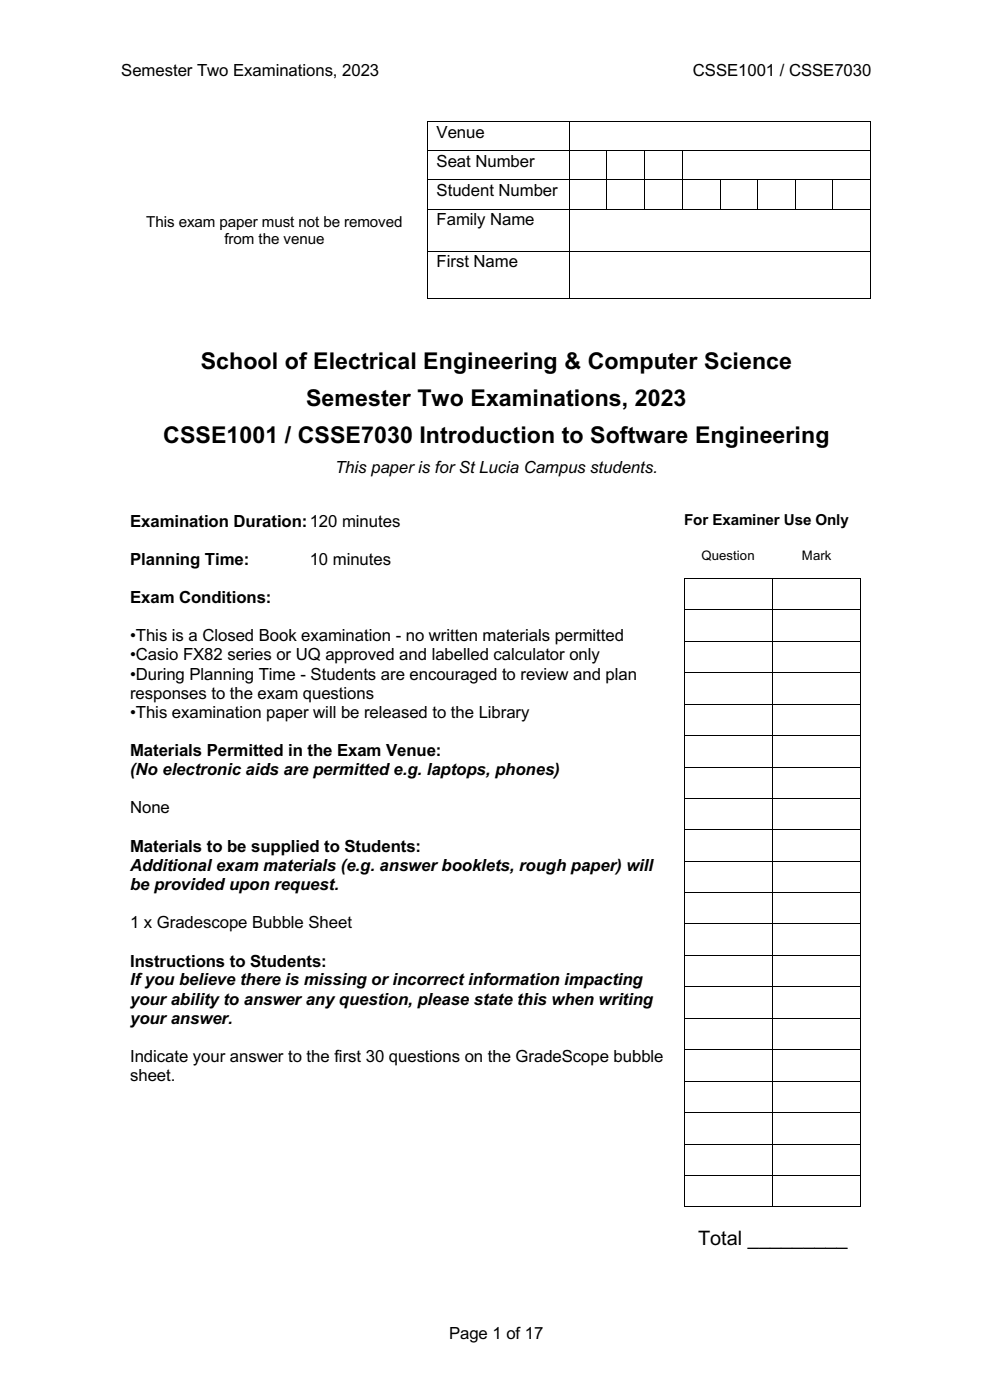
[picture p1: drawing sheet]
<svg xmlns="http://www.w3.org/2000/svg" width="210mm" height="297mm" viewBox="0 0 210 297" stroke-linecap="round" stroke-linejoin="round" font-family="sans-serif">
<defs><g id="words">
<g font-size="4.9">
<text x="42.6" y="78.3">School of Electrical Engineering &amp; Computer Science</text>
<text x="64.9" y="86.2">Semester Two Examinations, 2023</text>
<text x="34.6" y="94">CSSE1001 / CSSE7030 Introduction to Software Engineering</text>
</g>
<text font-size="4.2" x="148.1" y="264.2">Total _________</text>
<g font-size="3.6">
<text x="25.7" y="16.1">Semester Two Examinations, 2023</text>
<text x="147" y="16.1">CSSE1001 / CSSE7030</text>
<text x="92.6" y="29.2">Venue</text>
<text x="92.6" y="35.4">Seat Number</text>
<text x="92.6" y="41.6">Student Number</text>
<text x="92.6" y="47.7">Family Name</text>
<text x="92.6" y="56.7">First Name</text>
<text x="71.1" y="100.4">This paper is for St Lucia Campus students.</text>
<text x="27.6" y="111.8">Examination Duration:120 minutes</text>
<text x="27.6" y="119.8">Planning Time:</text>
<text x="65.7" y="119.8">10 minutes</text>
<text x="27.6" y="127.9">Exam Conditions:</text>
<text x="27.6" y="136.1">•This is a Closed Book examination - no written materials permitted</text>
<text x="27.6" y="140.1">•Casio FX82 series or UQ approved and labelled calculator only</text>
<text x="27.6" y="144.2">•During Planning Time - Students are encouraged to review and plan</text>
<text x="27.6" y="148.2">responses to the exam questions</text>
<text x="27.6" y="152.3">•This examination paper will be released to the Library</text>
<text x="27.6" y="160.4">Materials Permitted in the Exam Venue:</text>
<text x="27.6" y="164.4">(No electronic aids are permitted e.g. laptops, phones)</text>
<text x="27.6" y="172.5">None</text>
<text x="27.6" y="180.7">Materials to be supplied to Students:</text>
<text x="27.6" y="184.7">Additional exam materials (e.g. answer booklets, rough paper) will</text>
<text x="27.6" y="188.8">be provided upon request.</text>
<text x="27.6" y="196.9">1 x Gradescope Bubble Sheet</text>
<text x="27.6" y="205.1">Instructions to Students:</text>
<text x="27.6" y="209">If you believe there is missing or incorrect information impacting</text>
<text x="27.6" y="213.1">your ability to answer any question, please state this when writing</text>
<text x="27.6" y="217.2">your answer.</text>
<text x="27.6" y="225.3">Indicate your answer to the first 30 questions on the GradeScope bubble</text>
<text x="27.6" y="229.4">sheet.</text>
<text x="95.2" y="284.1">Page 1 of 17</text>
</g>
<g font-size="3.2">
<text x="31" y="48.1">This exam paper must not be removed</text>
<text x="47.6" y="51.7">from the venue</text>
<text x="145.1" y="111.4">For Examiner Use Only</text>
</g>
<g font-size="2.8">
<text x="148.8" y="118.8">Question</text>
<text x="170.1" y="118.8">Mark</text>
</g>
</g></defs>
<g fill="#000">
<path d="M90.7 25.7h.1v.2h-.1zM90.7 31.9h.1v.2h-.1zM90.7 38.1h.1v.2h-.1zM120.6 25.7h.2v.2h-.2zM120.6 31.9h.2v.2h-.2zM120.6 38.1h.2v.2h-.2zM128.6 31.9h.2v.2h-.2zM128.6 38.1h.2v.2h-.2zM136.6 31.9h.2v.2h-.2zM136.6 38.1h.2v.2h-.2zM144.6 31.9h.2v.2h-.2zM144.6 38.1h.2v.2h-.2z"/>
<path d="M152.7 38.1h.1v.2h-.1zM160.6 38.1h.2v.2h-.2zM168.6 38.1h.1v.2h-.1zM176.6 38.1h.2v.2h-.2zM184.6 25.7h.1v.2h-.1zM184.6 31.9h.1v.2h-.1zM184.6 38.1h.1v.2h-.1zM90.7 44.3h.1v.1h-.1zM90.7 53.3h.1v.1h-.1zM120.6 44.3h.2v.1h-.2zM120.6 53.3h.2v.1h-.2zM128.6 44.3h.2v.1h-.2z"/>
<path d="M136.6 44.3h.2v.1h-.2zM144.6 44.3h.2v.1h-.2zM152.7 44.3h.1v.1h-.1zM160.6 44.3h.2v.1h-.2zM168.6 44.3h.1v.1h-.1zM176.6 44.3h.2v.1h-.2zM184.6 44.3h.1v.1h-.1zM184.6 53.3h.1v.1h-.1zM90.7 63.2h.1v.1h-.1zM120.6 63.2h.2v.1h-.2zM184.6 63.2h.1v.1h-.1zM145 122.6h.2v.2h-.2z"/>
<path d="M145 129.3h.2v.2h-.2zM145 136h.2v.1h-.2zM145.2 122.6h.2v.2h-.2zM163.7 122.6h.2v.2h-.2zM163.7 129.3h.2v.2h-.2zM163.7 136h.2v.1h-.2zM163.9 122.6h.2v.2h-.2zM182.5 122.6h.2v.2h-.2zM182.5 129.3h.2v.2h-.2zM182.5 136h.2v.1h-.2zM145 142.7h.2v.1h-.2zM145 149.3h.2v.1h-.2z"/>
<path d="M145 156h.2v.1h-.2zM163.7 142.7h.2v.1h-.2zM163.7 149.3h.2v.1h-.2zM163.7 156h.2v.1h-.2zM182.5 142.7h.2v.1h-.2zM182.5 149.3h.2v.1h-.2zM182.5 156h.2v.1h-.2zM145 162.6h.2v.2h-.2zM145 169.3h.2v.2h-.2zM145 175.9h.2v.2h-.2zM163.7 162.6h.2v.2h-.2zM163.7 169.3h.2v.2h-.2z"/>
<path d="M163.7 175.9h.2v.2h-.2zM182.5 162.6h.2v.2h-.2zM182.5 169.3h.2v.2h-.2zM182.5 175.9h.2v.2h-.2zM145 182.6h.2v.2h-.2zM145 189.3h.2v.2h-.2zM145 195.9h.2v.2h-.2zM163.7 182.6h.2v.2h-.2zM163.7 189.3h.2v.2h-.2zM163.7 195.9h.2v.2h-.2zM182.5 182.6h.2v.2h-.2zM182.5 189.3h.2v.2h-.2z"/>
<path d="M182.5 195.9h.2v.2h-.2zM145 202.6h.2v.2h-.2zM145 209.3h.2v.2h-.2zM145 216h.2v.2h-.2zM163.7 202.6h.2v.2h-.2zM163.7 209.3h.2v.2h-.2zM163.7 216h.2v.2h-.2zM182.5 202.6h.2v.2h-.2zM182.5 209.3h.2v.2h-.2zM182.5 216h.2v.2h-.2zM145 222.6h.2v.2h-.2zM145 229.3h.2v.1h-.2z"/>
<path d="M145 236h.2v.1h-.2zM163.7 222.6h.2v.2h-.2zM163.7 229.3h.2v.1h-.2zM163.7 236h.2v.1h-.2zM182.5 222.6h.2v.2h-.2zM182.5 229.3h.2v.1h-.2zM182.5 236h.2v.1h-.2zM145 242.7h.2v.1h-.2zM145 249.3h.2v.1h-.2zM145 255.9h.2v.2h-.2zM163.7 242.7h.2v.1h-.2zM163.7 249.3h.2v.1h-.2z"/>
<path d="M163.7 255.9h.2v.2h-.2zM182.5 242.7h.2v.1h-.2zM182.5 249.3h.2v.1h-.2zM182.5 255.9h.2v.2h-.2z"/>
</g>
<g fill="none" stroke="#000" stroke-width=".21">
<path d="M90.8 25.9v6M90.8 32.1v6M90.8 38.3v6M90.8 25.8h29.8M90.8 32h29.8M90.8 38.2h29.8M120.7 25.9v6M120.7 32.1v6M120.7 38.3v6M120.8 25.8h63.8M120.8 32h7.8M120.8 38.2h7.8"/>
<path d="M128.7 32.1v6M128.7 38.3v6M128.8 32h7.8M128.8 38.2h7.8M136.7 32.1v6M136.7 38.3v6M136.8 32h7.8M136.8 38.2h7.8M144.7 32.1v6M144.7 38.3v6M144.8 32h39.8M144.8 38.2h7.9"/>
<path d="M152.7 38.3v6M152.8 38.2h7.8M160.7 38.3v6M160.8 38.2h7.8M168.7 38.3v6M168.7 38.2h7.9M176.7 38.3v6M176.8 38.2h7.8M184.7 25.9v6M184.7 32.1v6M184.7 38.3v6M90.8 44.4v8.9"/>
<path d="M90.8 53.4v9.8M90.8 44.4h29.8M90.8 53.3h29.8M120.7 44.4v8.9M120.7 53.4v9.8M120.8 44.4h7.8M120.8 53.3h63.8M128.8 44.4h7.8M136.8 44.4h7.8M144.8 44.4h7.9M152.8 44.4h7.8M160.8 44.4h7.8"/>
<path d="M168.7 44.4h7.9M176.8 44.4h7.8M184.7 44.4v8.9M184.7 53.4v9.8M90.8 63.2h29.8M120.8 63.2h63.8M145.1 122.8v6.5M145.1 129.5v6.5M145.1 136.1v6.6M145.2 129.4h18.5M145.2 136.1h18.5M145.4 122.7h18.3"/>
<path d="M163.8 122.8v6.5M163.8 129.5v6.5M163.8 136.1v6.6M163.9 129.4h18.6M163.9 136.1h18.6M164.1 122.7h18.4M182.6 122.8v6.5M182.6 129.5v6.5M182.6 136.1v6.6M145.1 142.8v6.5M145.1 149.4v6.6M145.1 156.1v6.5"/>
<path d="M145.2 142.7h18.5M145.2 149.3h18.5M145.2 156h18.5M163.8 142.8v6.5M163.8 149.4v6.6M163.8 156.1v6.5M163.9 142.7h18.6M163.9 149.3h18.6M163.9 156h18.6M182.6 142.8v6.5M182.6 149.4v6.6M182.6 156.1v6.5"/>
<path d="M145.1 162.8v6.5M145.1 169.5v6.4M145.1 176.1v6.5M145.2 162.7h18.5M145.2 169.4h18.5M145.2 176h18.5M163.8 162.8v6.5M163.8 169.5v6.4M163.8 176.1v6.5M163.9 162.7h18.6M163.9 169.4h18.6M163.9 176h18.6"/>
<path d="M182.6 162.8v6.5M182.6 169.5v6.4M182.6 176.1v6.5M145.1 182.8v6.5M145.1 189.5v6.4M145.1 196.1v6.5M145.2 182.7h18.5M145.2 189.4h18.5M145.2 196h18.5M163.8 182.8v6.5M163.8 189.5v6.4M163.8 196.1v6.5"/>
<path d="M163.9 182.7h18.6M163.9 189.4h18.6M163.9 196h18.6M182.6 182.8v6.5M182.6 189.5v6.4M182.6 196.1v6.5M145.1 202.8v6.5M145.1 209.5v6.5M145.1 216.2v6.4M145.2 202.7h18.5M145.2 209.4h18.5M145.2 216.1h18.5"/>
<path d="M163.8 202.8v6.5M163.8 209.5v6.5M163.8 216.2v6.4M163.9 202.7h18.6M163.9 209.4h18.6M163.9 216.1h18.6M182.6 202.8v6.5M182.6 209.5v6.5M182.6 216.2v6.4M145.1 222.8v6.5M145.1 229.4v6.6M145.1 236.1v6.6"/>
<path d="M145.2 222.7h18.5M145.2 229.4h18.5M145.2 236h18.5M163.8 222.8v6.5M163.8 229.4v6.6M163.8 236.1v6.6M163.9 222.7h18.6M163.9 229.4h18.6M163.9 236h18.6M182.6 222.8v6.5M182.6 229.4v6.6M182.6 236.1v6.6"/>
<path d="M145.1 242.8v6.5M145.1 249.4v6.5M145.2 242.7h18.5M145.2 249.3h18.5M145.2 256h18.5M163.8 242.8v6.5M163.8 249.4v6.5M163.9 242.7h18.6M163.9 249.3h18.6M163.9 256h18.6M182.6 242.8v6.5M182.6 249.4v6.5"/>
</g>
<use href="#words"/>
</svg>
